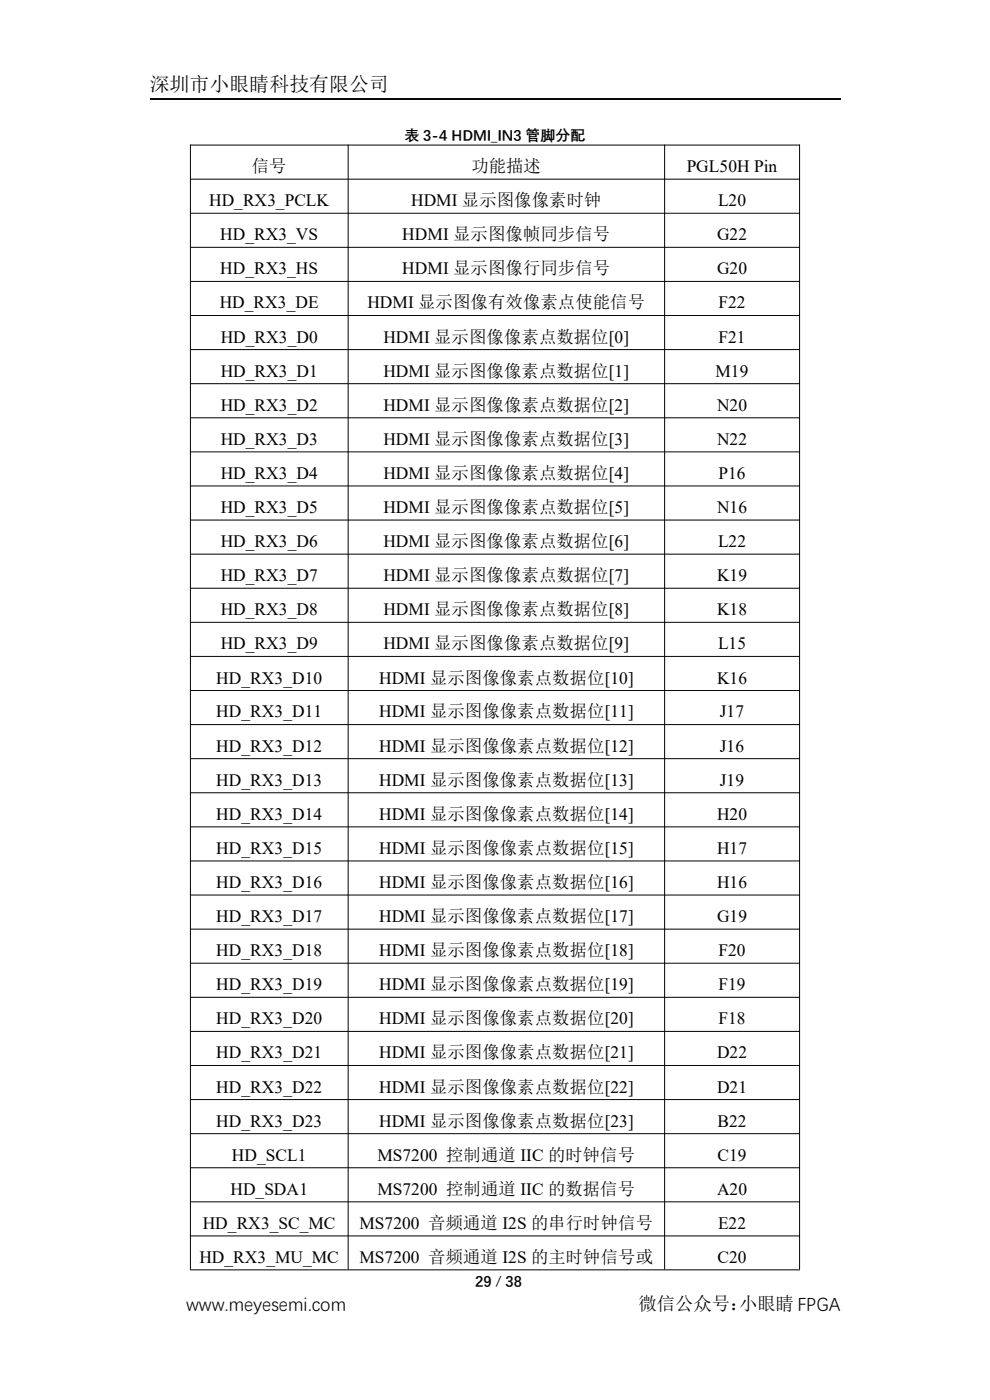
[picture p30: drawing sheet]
<svg xmlns="http://www.w3.org/2000/svg" width="210mm" height="297mm" viewBox="0 0 210 297" stroke-linecap="round" stroke-linejoin="round" font-family="sans-serif">
<defs><g id="words">
<text font-size="4.2" x="31.7" y="19.3">深圳市小眼睛科技有限公司</text>
<g font-size="3.9">
<text x="39.5" y="278">www.meyesemi.com</text>
<text x="135.5" y="278">微信公众号：</text>
<text x="156.8" y="278">小眼睛 FPGA</text>
</g>
<g font-size="3.7">
<text x="53.4" y="36.5">信号</text>
<text x="100" y="36.5">功能描述</text>
<text x="145.7" y="36.5">PGL50H Pin</text>
<text x="44.4" y="43.7">HD_RX3_PCLK</text>
<text x="87.2" y="43.7">HDMI 显示图像像素时钟</text>
<text x="152.3" y="43.7">L20</text>
<text x="46.7" y="51">HD_RX3_VS</text>
<text x="85.3" y="51">HDMI 显示图像帧同步信号</text>
<text x="152.1" y="51">G22</text>
<text x="46.7" y="58.2">HD_RX3_HS</text>
<text x="85.3" y="58.2">HDMI 显示图像行同步信号</text>
<text x="152.1" y="58.2">G20</text>
<text x="46.6" y="65.4">HD_RX3_DE</text>
<text x="77.9" y="65.4">HDMI 显示图像有效像素点使能信号</text>
<text x="152.4" y="65.4">F22</text>
<text x="46.8" y="72.7">HD_RX3_D0</text>
<text x="81.3" y="72.7">HDMI 显示图像像素点数据位[0]</text>
<text x="152.4" y="72.7">F21</text>
<text x="46.8" y="79.9">HD_RX3_D1</text>
<text x="81.3" y="79.9">HDMI 显示图像像素点数据位[1]</text>
<text x="151.8" y="79.9">M19</text>
<text x="46.8" y="87.1">HD_RX3_D2</text>
<text x="81.3" y="87.1">HDMI 显示图像像素点数据位[2]</text>
<text x="152.1" y="87.1">N20</text>
<text x="46.8" y="94.4">HD_RX3_D3</text>
<text x="81.3" y="94.4">HDMI 显示图像像素点数据位[3]</text>
<text x="152.1" y="94.4">N22</text>
<text x="46.8" y="101.6">HD_RX3_D4</text>
<text x="81.3" y="101.6">HDMI 显示图像像素点数据位[4]</text>
<text x="152.4" y="101.6">P16</text>
<text x="46.8" y="108.8">HD_RX3_D5</text>
<text x="81.3" y="108.8">HDMI 显示图像像素点数据位[5]</text>
<text x="152.1" y="108.8">N16</text>
<text x="46.8" y="116.1">HD_RX3_D6</text>
<text x="81.3" y="116.1">HDMI 显示图像像素点数据位[6]</text>
<text x="152.3" y="116.1">L22</text>
<text x="46.8" y="123.3">HD_RX3_D7</text>
<text x="81.3" y="123.3">HDMI 显示图像像素点数据位[7]</text>
<text x="152.1" y="123.3">K19</text>
<text x="46.8" y="130.5">HD_RX3_D8</text>
<text x="81.3" y="130.5">HDMI 显示图像像素点数据位[8]</text>
<text x="152.1" y="130.5">K18</text>
<text x="46.8" y="137.8">HD_RX3_D9</text>
<text x="81.3" y="137.8">HDMI 显示图像像素点数据位[9]</text>
<text x="152.3" y="137.8">L15</text>
<text x="45.9" y="145">HD_RX3_D10</text>
<text x="80.4" y="145">HDMI 显示图像像素点数据位[10]</text>
<text x="152.1" y="145">K16</text>
<text x="45.9" y="152.2">HD_RX3_D11</text>
<text x="80.4" y="152.2">HDMI 显示图像像素点数据位[11]</text>
<text x="152.7" y="152.2">J17</text>
<text x="45.9" y="159.4">HD_RX3_D12</text>
<text x="80.4" y="159.4">HDMI 显示图像像素点数据位[12]</text>
<text x="152.7" y="159.4">J16</text>
<text x="45.9" y="166.7">HD_RX3_D13</text>
<text x="80.4" y="166.7">HDMI 显示图像像素点数据位[13]</text>
<text x="152.7" y="166.7">J19</text>
<text x="45.9" y="173.9">HD_RX3_D14</text>
<text x="80.4" y="173.9">HDMI 显示图像像素点数据位[14]</text>
<text x="152.1" y="173.9">H20</text>
<text x="45.9" y="181.2">HD_RX3_D15</text>
<text x="80.4" y="181.2">HDMI 显示图像像素点数据位[15]</text>
<text x="152.1" y="181.2">H17</text>
<text x="45.9" y="188.4">HD_RX3_D16</text>
<text x="80.4" y="188.4">HDMI 显示图像像素点数据位[16]</text>
<text x="152.1" y="188.4">H16</text>
<text x="45.9" y="195.6">HD_RX3_D17</text>
<text x="80.4" y="195.6">HDMI 显示图像像素点数据位[17]</text>
<text x="152.1" y="195.6">G19</text>
<text x="45.9" y="202.8">HD_RX3_D18</text>
<text x="80.4" y="202.8">HDMI 显示图像像素点数据位[18]</text>
<text x="152.4" y="202.8">F20</text>
<text x="45.9" y="210.1">HD_RX3_D19</text>
<text x="80.4" y="210.1">HDMI 显示图像像素点数据位[19]</text>
<text x="152.4" y="210.1">F19</text>
<text x="45.9" y="217.3">HD_RX3_D20</text>
<text x="80.4" y="217.3">HDMI 显示图像像素点数据位[20]</text>
<text x="152.4" y="217.3">F18</text>
<text x="45.9" y="224.6">HD_RX3_D21</text>
<text x="80.4" y="224.6">HDMI 显示图像像素点数据位[21]</text>
<text x="152.1" y="224.6">D22</text>
<text x="45.9" y="231.8">HD_RX3_D22</text>
<text x="80.4" y="231.8">HDMI 显示图像像素点数据位[22]</text>
<text x="152.1" y="231.8">D21</text>
<text x="45.9" y="239">HD_RX3_D23</text>
<text x="80.4" y="239">HDMI 显示图像像素点数据位[23]</text>
<text x="152.2" y="239">B22</text>
<text x="49.2" y="246.2">HD_SCL1</text>
<text x="80.1" y="246.2">MS7200 控制通道 IIC 的时钟信号</text>
<text x="152.2" y="246.2">C19</text>
<text x="48.9" y="253.5">HD_SDA1</text>
<text x="80.1" y="253.5">MS7200 控制通道 IIC 的数据信号</text>
<text x="152.1" y="253.5">A20</text>
<text x="43" y="260.7">HD_RX3_SC_MC</text>
<text x="76.2" y="260.7">MS7200 音频通道 I2S 的串行时钟信号</text>
<text x="152.3" y="260.7">E22</text>
<text x="42.3" y="267.9">HD_RX3_MU_MC</text>
<text x="76.2" y="267.9">MS7200 音频通道 I2S 的主时钟信号或</text>
<text x="152.2" y="267.9">C20</text>
</g>
<g font-size="3.2">
<text x="85.8" y="29.7">表 3-4 HDMI_IN3 管脚分配</text>
<text x="100.8" y="272.9">29 / 38</text>
</g>
</g></defs>
<path d="M31.7 21h146.6" fill="none" stroke="#000" stroke-width=".25"/>
<g fill="none" stroke="#000" stroke-width=".21">
<path d="M40.3 30.8h129.4M40.3 38h129.4M40.4 30.7v238.6M73.9 30.7v238.6M141 30.7v238.6M169.6 30.7v238.6M40.3 45.2h129.4M40.3 52.5h129.4M40.3 59.7h129.4M40.3 66.9h129.4M40.3 74.2h129.4M40.3 81.4h129.4"/>
<path d="M40.3 88.6h129.4M40.3 95.9h129.4M40.3 103.1h129.4M40.3 110.3h129.4M40.3 117.6h129.4M40.3 124.8h129.4M40.3 132h129.4M40.3 139.3h129.4M40.3 146.5h129.4M40.3 153.7h129.4M40.3 161h129.4M40.3 168.2h129.4"/>
<path d="M40.3 175.4h129.4M40.3 182.6h129.4M40.3 189.9h129.4M40.3 197.1h129.4M40.3 204.3h129.4M40.3 211.6h129.4M40.3 218.8h129.4M40.3 226h129.4M40.3 233.3h129.4M40.3 240.5h129.4M40.3 247.7h129.4M40.3 255h129.4"/>
<path d="M40.3 262.2h129.4M40.3 269.4h129.4"/>
</g>
<use href="#words"/>
</svg>
